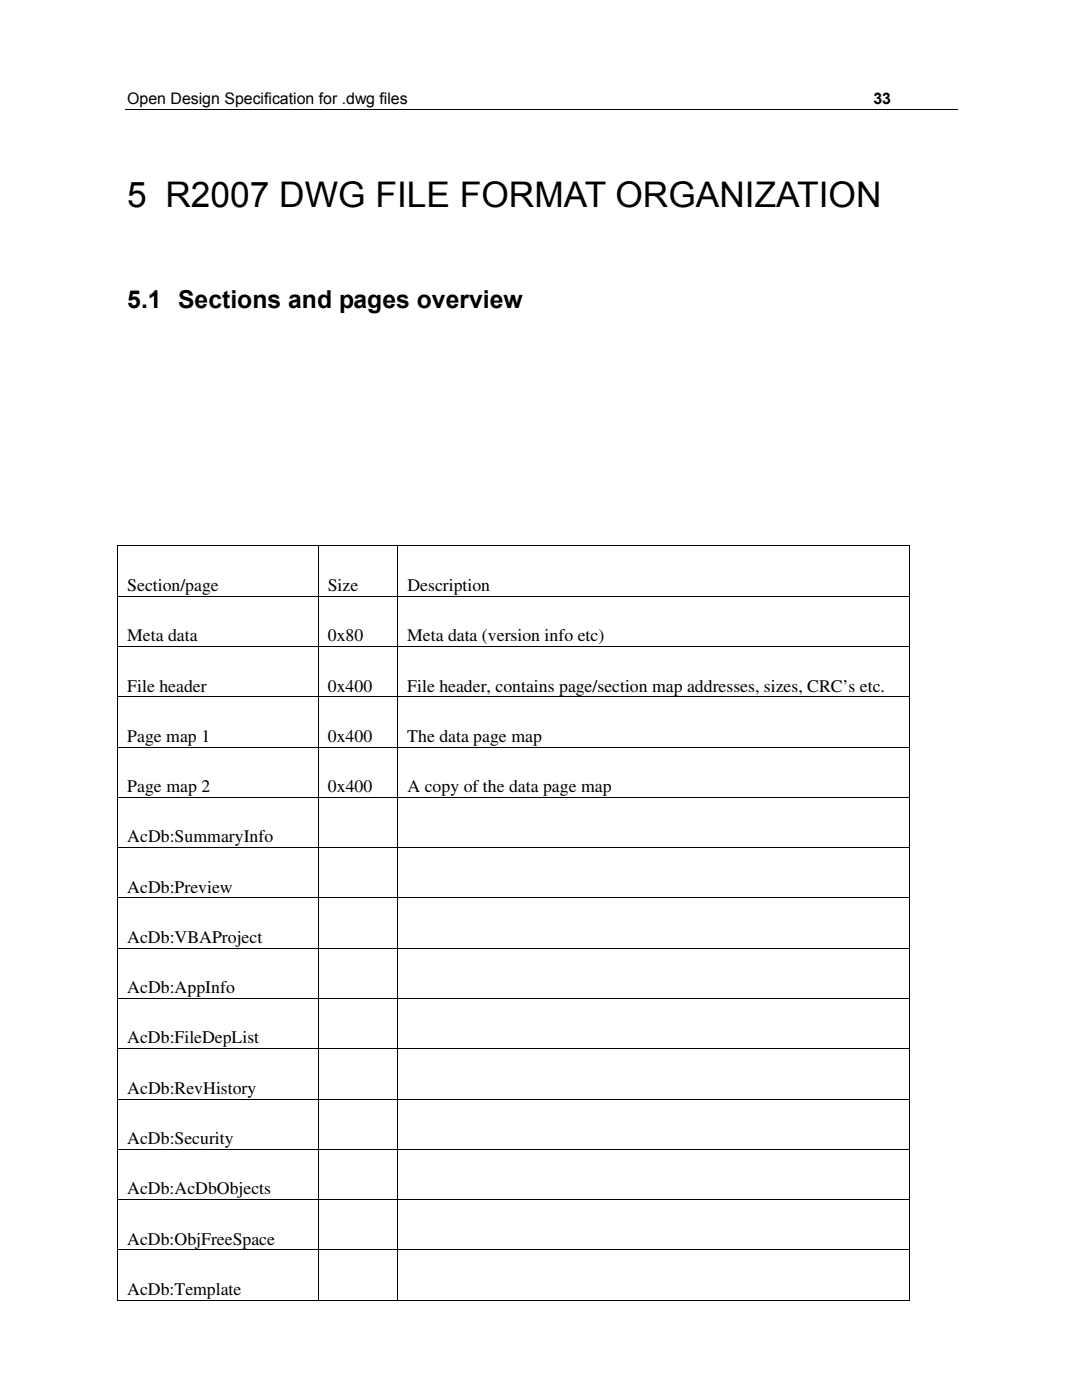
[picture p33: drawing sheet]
<svg xmlns="http://www.w3.org/2000/svg" width="216mm" height="279mm" viewBox="0 0 216 279" stroke-linecap="round" stroke-linejoin="round" font-family="sans-serif">
<defs><g id="words">
<text font-size="7" x="25.4" y="41.3">5 R2007 DWG FILE FORMAT ORGANIZATION</text>
<text font-size="4.9" x="25.4" y="61.5">5.1 Sections and pages overview</text>
<g font-size="3.5">
<text x="25.4" y="117.9">Section/page</text>
<text x="65.4" y="117.9">Size</text>
<text x="81.3" y="117.9">Description</text>
<text x="25.4" y="128">Meta data</text>
<text x="65.4" y="128">0x80</text>
<text x="81.3" y="128">Meta data (version info etc)</text>
<text x="25.4" y="138">File header</text>
<text x="65.4" y="138">0x400</text>
<text x="81.3" y="138">File header, contains page/section map addresses, sizes, CRC’s etc.</text>
<text x="25.4" y="148">Page map 1</text>
<text x="65.4" y="148">0x400</text>
<text x="81.3" y="148">The data page map</text>
<text x="25.4" y="158.1">Page map 2</text>
<text x="65.4" y="158.1">0x400</text>
<text x="81.3" y="158.1">A copy of the data page map</text>
<text x="25.4" y="168.1">AcDb:SummaryInfo</text>
<text x="25.4" y="178.1">AcDb:Preview</text>
<text x="25.4" y="188.2">AcDb:VBAProject</text>
<text x="25.4" y="198.2">AcDb:AppInfo</text>
<text x="25.4" y="208.2">AcDb:FileDepList</text>
<text x="25.4" y="218.3">AcDb:RevHistory</text>
<text x="25.4" y="228.3">AcDb:Security</text>
<text x="25.4" y="238.3">AcDb:AcDbObjects</text>
<text x="25.4" y="248.4">AcDb:ObjFreeSpace</text>
<text x="25.4" y="258.4">AcDb:Template</text>
</g>
<g font-size="3.2">
<text x="25.4" y="20.7">Open Design Specification for .dwg files</text>
<text x="174.3" y="20.7">33</text>
</g>
</g></defs>
<g fill="none" stroke="#000" stroke-width=".2">
<path d="M24.9 21.8h166.1M23.4 109h158.2M23.4 119h158.2M23.5 109.1v9.8M23.5 119.1v9.8M63.5 109.1v9.8M63.5 119.1v9.8M79.4 109.1v9.8M79.4 119.1v9.8M181.5 109.1v9.8M181.5 119.1v9.8M23.4 129h158.2"/>
<path d="M23.4 139.1h158.2M23.5 129.1v9.9M23.5 139.1v9.9M63.5 129.1v9.9M63.5 139.1v9.9M79.4 129.1v9.9M79.4 139.1v9.9M181.5 129.1v9.9M181.5 139.1v9.9M23.4 149.1h158.2M23.4 159.1h158.2M23.5 149.2v9.8"/>
<path d="M23.5 159.2v9.9M63.5 149.2v9.8M63.5 159.2v9.9M79.4 149.2v9.8M79.4 159.2v9.9M181.5 149.2v9.8M181.5 159.2v9.9M23.4 169.2h158.2M23.4 179.2h158.2M23.5 169.2v9.9M23.5 179.3v9.8M63.5 169.2v9.9"/>
<path d="M63.5 179.3v9.8M79.4 169.2v9.9M79.4 179.3v9.8M181.5 169.2v9.9M181.5 179.3v9.8M23.4 189.2h158.2M23.4 199.3h158.2M23.5 189.3v9.9M23.5 199.3v9.9M63.5 189.3v9.9M63.5 199.3v9.9M79.4 189.3v9.9"/>
<path d="M79.4 199.3v9.9M181.5 189.3v9.9M181.5 199.3v9.9M23.4 209.3h158.2M23.4 219.3h158.2M23.5 209.4v9.8M23.5 219.4v9.9M63.5 209.4v9.8M63.5 219.4v9.9M79.4 209.4v9.8M79.4 219.4v9.9M181.5 209.4v9.8"/>
<path d="M181.5 219.4v9.9M23.4 229.4h158.2M23.4 239.4h158.2M23.5 229.4v9.9M23.5 239.5v9.8M63.5 229.4v9.9M63.5 239.5v9.8M79.4 229.4v9.9M79.4 239.5v9.8M181.5 229.4v9.9M181.5 239.5v9.8M23.4 249.4h158.2"/>
<path d="M23.4 259.5h40M23.5 249.5v10M63.5 249.5v10M63.6 259.5h15.7M79.4 249.5v10M79.5 259.5h101.9M181.5 249.5v10"/>
</g>
<path d="M23.4 108.9h.2v.2h-.2zM181.4 108.9h.2v.2h-.2zM181.4 259.4h.2v.1h-.2z" fill="#000"/>
<use href="#words"/>
</svg>
